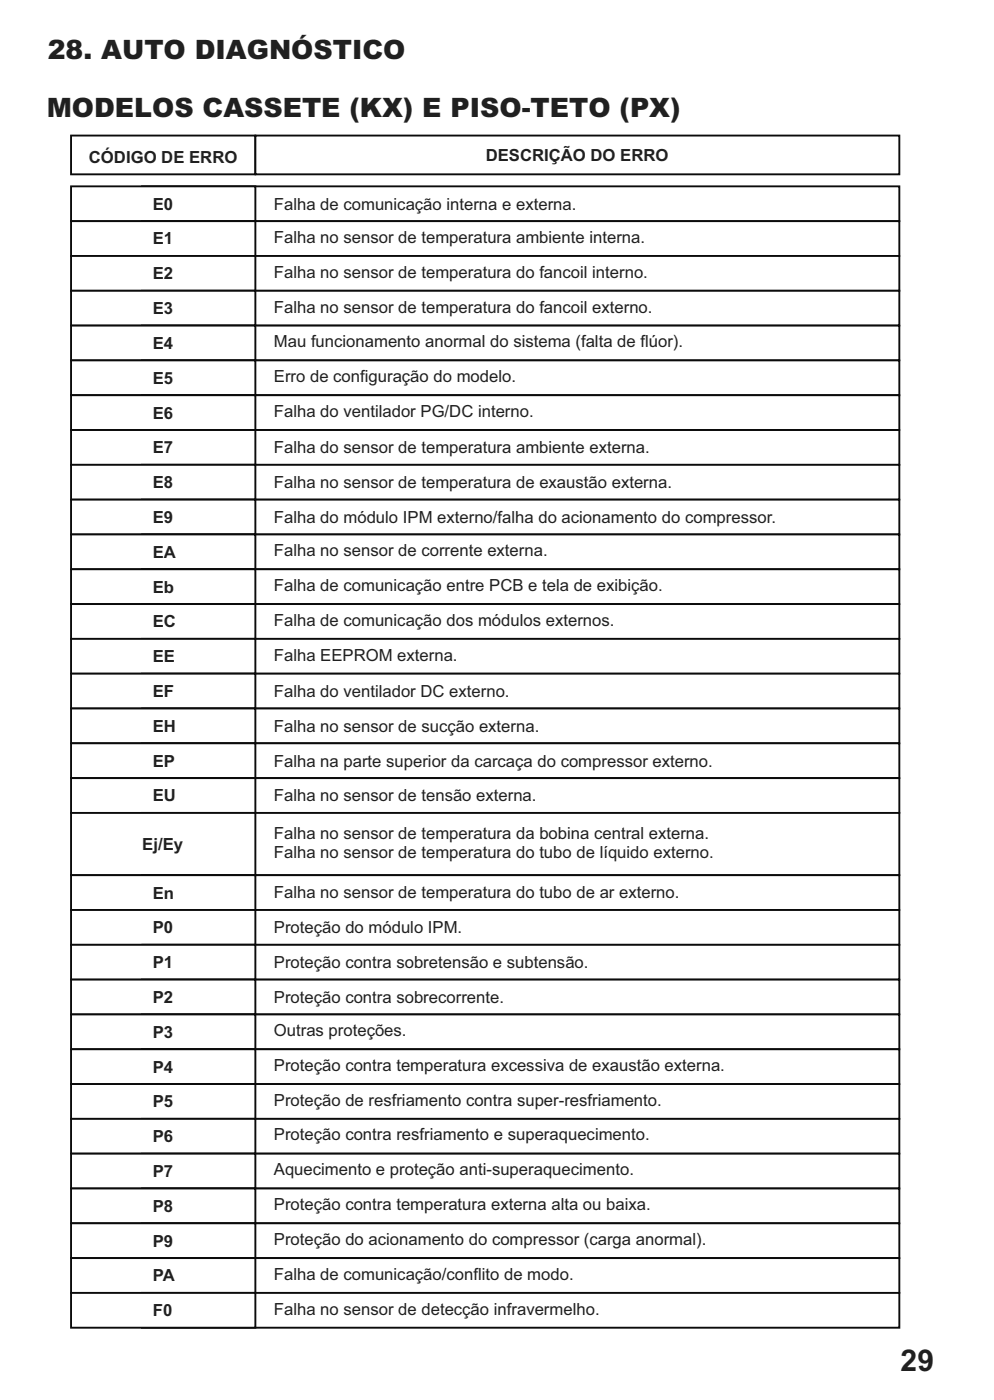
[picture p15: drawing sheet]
<svg xmlns="http://www.w3.org/2000/svg" width="105mm" height="148mm" viewBox="0 0 105 148" stroke-linecap="round" stroke-linejoin="round" font-family="sans-serif">
<defs><g id="words">
<text font-size="3.2" fill="#231f20" x="95.1" y="144.9">29</text>
<g font-size="2.8" fill="#231f20">
<text x="5.1" y="6.3">28. AUTO DIAGNÓSTICO</text>
<text x="4.9" y="12.4">MODELOS CASSETE (KX) E PISO-TETO (PX)</text>
</g>
<g font-size="1.8" fill="#231f20">
<text x="9.4" y="17.2">CÓDIGO DE ERRO</text>
<text x="51.3" y="17">DESCRIÇÃO DO ERRO</text>
<text x="16.1" y="22.2">E0</text>
<text x="28.9" y="22.2">Falha de comunicação interna e externa.</text>
<text x="16.1" y="25.8">E1</text>
<text x="16.1" y="29.5">E2</text>
<text x="28.9" y="25.7">Falha no sensor de temperatura ambiente interna.</text>
<text x="28.9" y="29.4">Falha no sensor de temperatura do fancoil interno.</text>
<text x="16.1" y="33.2">E3</text>
<text x="28.9" y="33">Falha no sensor de temperatura do fancoil externo.</text>
<text x="16.1" y="36.9">E4</text>
<text x="16.1" y="40.6">E5</text>
<text x="28.9" y="36.7">Mau funcionamento anormal do sistema (falta de flúor).</text>
<text x="28.9" y="40.4">Erro de configuração do modelo.</text>
<text x="16.1" y="44.2">E6</text>
<text x="16.1" y="47.9">E7</text>
<text x="28.9" y="44.1">Falha do ventilador PG/DC interno.</text>
<text x="28.9" y="47.9">Falha do sensor de temperatura ambiente externa.</text>
<text x="16.1" y="51.6">E8</text>
<text x="28.9" y="51.6">Falha no sensor de temperatura de exaustão externa.</text>
<text x="16.1" y="55.3">E9</text>
<text x="16.1" y="59">EA</text>
<text x="28.9" y="55.3">Falha do módulo IPM externo/falha do acionamento do compressor.</text>
<text x="28.9" y="58.8">Falha no sensor de corrente externa.</text>
<text x="16.1" y="62.7">Eb</text>
<text x="28.9" y="62.5">Falha de comunicação entre PCB e tela de exibição.</text>
<text x="16.1" y="66.3">EC</text>
<text x="16.1" y="70">EE</text>
<text x="28.9" y="66.2">Falha de comunicação dos módulos externos.</text>
<text x="28.9" y="69.8">Falha EEPROM externa.</text>
<text x="16.1" y="73.7">EF</text>
<text x="16.1" y="77.4">EH</text>
<text x="28.9" y="73.7">Falha do ventilador DC externo.</text>
<text x="28.9" y="77.4">Falha no sensor de sucção externa.</text>
<text x="16.1" y="81">EP</text>
<text x="28.9" y="81">Falha na parte superior da carcaça do compressor externo.</text>
<text x="15" y="89.9">Ej/Ey</text>
<text x="16.1" y="84.7">EU</text>
<text x="28.9" y="84.7">Falha no sensor de tensão externa.</text>
<text x="28.9" y="88.7">Falha no sensor de temperatura da bobina central externa.</text>
<text x="16.1" y="95">En</text>
<text x="28.9" y="90.7">Falha no sensor de temperatura do tubo de líquido externo.</text>
<text x="28.9" y="95">Falha no sensor de temperatura do tubo de ar externo.</text>
<text x="16.1" y="98.7">P0</text>
<text x="28.9" y="98.7">Proteção do módulo IPM.</text>
<text x="16.1" y="102.3">P1</text>
<text x="16.1" y="106">P2</text>
<text x="28.9" y="102.3">Proteção contra sobretensão e subtensão.</text>
<text x="28.9" y="106">Proteção contra sobrecorrente.</text>
<text x="16.1" y="109.7">P3</text>
<text x="16.1" y="113.4">P4</text>
<text x="28.9" y="109.5">Outras proteções.</text>
<text x="28.9" y="113.2">Proteção contra temperatura excessiva de exaustão externa.</text>
<text x="16.1" y="117.1">P5</text>
<text x="28.9" y="116.9">Proteção de resfriamento contra super-resfriamento.</text>
<text x="16.1" y="120.7">P6</text>
<text x="16.1" y="124.4">P7</text>
<text x="28.9" y="120.6">Proteção contra resfriamento e superaquecimento.</text>
<text x="28.9" y="124.2">Aquecimento e proteção anti-superaquecimento.</text>
<text x="16.1" y="128.1">P8</text>
<text x="16.1" y="131.8">P9</text>
<text x="28.9" y="127.9">Proteção contra temperatura externa alta ou baixa.</text>
<text x="28.9" y="131.6">Proteção do acionamento do compressor (carga anormal).</text>
<text x="16.1" y="135.5">PA</text>
<text x="28.9" y="135.3">Falha de comunicação/conflito de modo.</text>
<text x="16.1" y="139.1">F0</text>
<text x="28.9" y="139">Falha no sensor de detecção infravermelho.</text>
</g>
</g></defs>
<g fill="#fff" stroke="#110618" stroke-width=".2">
<path d="M7.5 14.3h19.5v4.1h-19.5z" fill-rule="evenodd"/>
<path d="M27 14.3h68v4.1h-68z" fill-rule="evenodd"/>
<path d="M15 19.7h80v3.7h-80z" fill-rule="evenodd"/>
<path d="M7.5 19.7h19.5v3.7h-19.5z" fill-rule="evenodd"/>
<path d="M15 23.4h80v3.7h-80z" fill-rule="evenodd"/>
<path d="M7.5 23.4h19.5v3.7h-19.5z" fill-rule="evenodd"/>
<path d="M15 27.1h80v3.6h-80z" fill-rule="evenodd"/>
<path d="M7.5 27.1h19.5v3.6h-19.5z" fill-rule="evenodd"/>
<path d="M15 30.7h80v3.7h-80z" fill-rule="evenodd"/>
<path d="M7.5 30.7h19.5v3.7h-19.5z" fill-rule="evenodd"/>
<path d="M15 34.4h80v3.7h-80z" fill-rule="evenodd"/>
<path d="M7.5 34.4h19.5v3.7h-19.5z" fill-rule="evenodd"/>
<path d="M15 38.1h80v3.7h-80z" fill-rule="evenodd"/>
<path d="M7.5 38.1h19.5v3.7h-19.5z" fill-rule="evenodd"/>
<path d="M15 41.8h80v3.7h-80z" fill-rule="evenodd"/>
<path d="M7.5 41.8h19.5v3.7h-19.5z" fill-rule="evenodd"/>
<path d="M15 45.5h80v3.6h-80z" fill-rule="evenodd"/>
<path d="M7.5 45.5h19.5v3.6h-19.5z" fill-rule="evenodd"/>
<path d="M15 49.1h80v3.7h-80z" fill-rule="evenodd"/>
<path d="M7.5 49.1h19.5v3.7h-19.5z" fill-rule="evenodd"/>
<path d="M15 52.8h80v3.7h-80z" fill-rule="evenodd"/>
<path d="M7.5 52.8h19.5v3.7h-19.5z" fill-rule="evenodd"/>
<path d="M15 56.5h80v3.7h-80z" fill-rule="evenodd"/>
<path d="M7.5 56.5h19.5v3.7h-19.5z" fill-rule="evenodd"/>
<path d="M15 60.2h80v3.7h-80z" fill-rule="evenodd"/>
<path d="M7.5 60.2h19.5v3.7h-19.5z" fill-rule="evenodd"/>
<path d="M15 63.9h80v3.6h-80z" fill-rule="evenodd"/>
<path d="M7.5 63.9h19.5v3.6h-19.5z" fill-rule="evenodd"/>
<path d="M15 67.5h80v3.7h-80z" fill-rule="evenodd"/>
<path d="M7.5 67.5h19.5v3.7h-19.5z" fill-rule="evenodd"/>
<path d="M15 71.2h80v3.7h-80z" fill-rule="evenodd"/>
<path d="M7.5 71.2h19.5v3.7h-19.5z" fill-rule="evenodd"/>
<path d="M15 74.9h80v3.7h-80z" fill-rule="evenodd"/>
<path d="M7.5 74.9h19.5v3.7h-19.5z" fill-rule="evenodd"/>
<path d="M15 78.6h80v3.7h-80z" fill-rule="evenodd"/>
<path d="M7.5 78.6h19.5v3.7h-19.5z" fill-rule="evenodd"/>
<path d="M15 82.3h80v3.6h-80z" fill-rule="evenodd"/>
<path d="M7.5 82.3h19.5v3.6h-19.5z" fill-rule="evenodd"/>
<path d="M15 85.9h80v6.6h-80z" fill-rule="evenodd"/>
<path d="M7.5 85.9h19.5v6.6h-19.5z" fill-rule="evenodd"/>
<path d="M15 92.5h80v3.7h-80z" fill-rule="evenodd"/>
<path d="M7.5 92.5h19.5v3.7h-19.5z" fill-rule="evenodd"/>
<path d="M15 96.2h80v3.7h-80z" fill-rule="evenodd"/>
<path d="M7.5 96.2h19.5v3.7h-19.5z" fill-rule="evenodd"/>
<path d="M15 99.9h80v3.7h-80z" fill-rule="evenodd"/>
<path d="M7.5 99.9h19.5v3.7h-19.5z" fill-rule="evenodd"/>
<path d="M15 103.6h80v3.6h-80z" fill-rule="evenodd"/>
<path d="M7.5 103.6h19.5v3.6h-19.5z" fill-rule="evenodd"/>
<path d="M15 107.2h80v3.7h-80z" fill-rule="evenodd"/>
<path d="M7.5 107.2h19.5v3.7h-19.5z" fill-rule="evenodd"/>
<path d="M15 110.9h80v3.7h-80z" fill-rule="evenodd"/>
<path d="M7.5 110.9h19.5v3.7h-19.5z" fill-rule="evenodd"/>
<path d="M15 114.6h80v3.7h-80z" fill-rule="evenodd"/>
<path d="M7.5 114.6h19.5v3.7h-19.5z" fill-rule="evenodd"/>
<path d="M15 118.3h80v3.7h-80z" fill-rule="evenodd"/>
<path d="M7.5 118.3h19.5v3.7h-19.5z" fill-rule="evenodd"/>
<path d="M15 122h80v3.6h-80z" fill-rule="evenodd"/>
<path d="M7.5 122h19.5v3.6h-19.5z" fill-rule="evenodd"/>
<path d="M15 125.6h80v3.7h-80z" fill-rule="evenodd"/>
<path d="M7.5 125.6h19.5v3.7h-19.5z" fill-rule="evenodd"/>
<path d="M15 129.3h80v3.7h-80z" fill-rule="evenodd"/>
<path d="M7.5 129.3h19.5v3.7h-19.5z" fill-rule="evenodd"/>
<path d="M15 133h80v3.7h-80z" fill-rule="evenodd"/>
<path d="M7.5 133h19.5v3.7h-19.5z" fill-rule="evenodd"/>
<path d="M15 136.7h80v3.7h-80z" fill-rule="evenodd"/>
<path d="M7.5 136.7h19.5v3.7h-19.5z" fill-rule="evenodd"/>
</g>
<use href="#words"/>
</svg>
